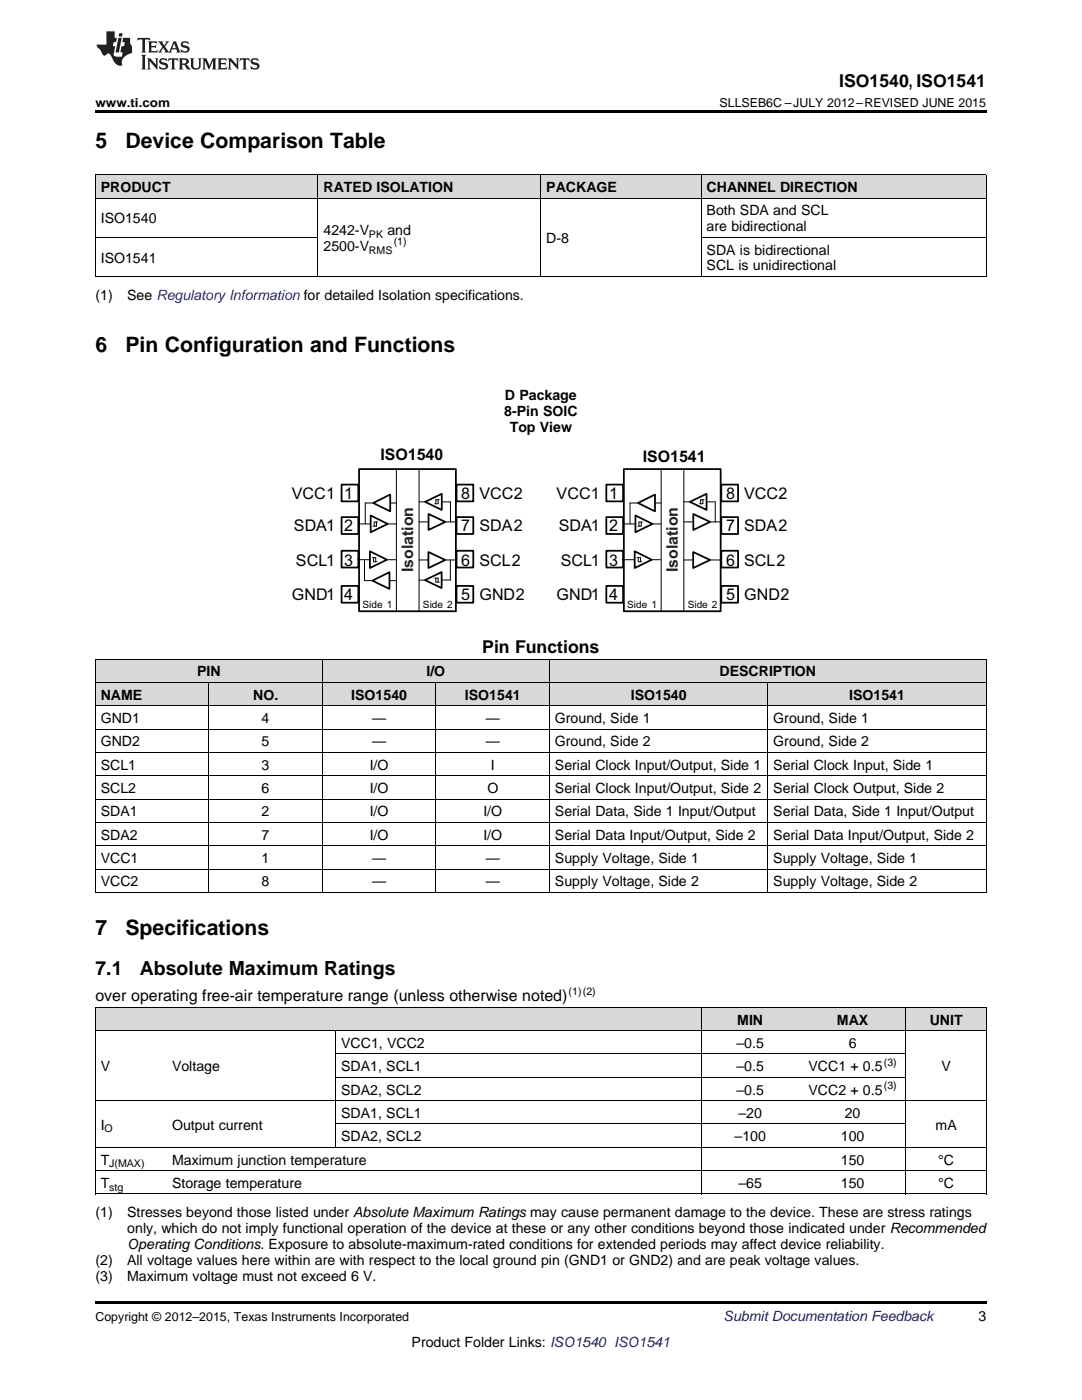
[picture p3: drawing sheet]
<svg xmlns="http://www.w3.org/2000/svg" width="216mm" height="279mm" viewBox="0 0 216 279" stroke-linecap="round" stroke-linejoin="round" font-family="sans-serif">
<defs><g id="words">
<g font-size="4.2">
<text x="19" y="29.6">5</text>
<text x="25" y="29.6">Device Comparison Table</text>
<text x="19" y="70.3">6</text>
<text x="25" y="70.3">Pin Configuration and Functions</text>
<text x="19" y="186.6">7</text>
<text x="25" y="186.6">Specifications</text>
</g>
<g font-size="3.9">
<text x="19" y="194.7">7.1</text>
<text x="27.9" y="194.7">Absolute Maximum Ratings</text>
</g>
<g font-size="3.5">
<text x="167.5" y="17.3">ISO1540, ISO1541</text>
<text x="96.2" y="130.3">Pin Functions</text>
</g>
<g font-size="3.2" fill="#010202">
<text x="75.9" y="91.8">ISO1540</text>
<text x="128.3" y="92.2">ISO1541</text>
<text x="58.2" y="99.6">VCC1</text>
<text x="68.7" y="99.6">1</text>
<text x="92" y="99.6">8</text>
<text x="95.7" y="99.6">VCC2</text>
<text x="111.1" y="99.6">VCC1</text>
<text x="121.5" y="99.6">1</text>
<text x="144.9" y="99.6">8</text>
<text x="148.5" y="99.6">VCC2</text>
<text x="58.6" y="106">SDA1</text>
<text x="68.7" y="106">2</text>
<text x="92" y="106">7</text>
<text x="95.7" y="106">SDA2</text>
<text x="111.5" y="106">SDA1</text>
<text x="121.5" y="106">2</text>
<text x="144.9" y="106">7</text>
<text x="148.5" y="106">SDA2</text>
<text x="59" y="112.9">SCL1</text>
<text x="68.7" y="112.9">3</text>
<text x="92" y="112.9">6</text>
<text x="95.7" y="112.9">SCL2</text>
<text x="111.9" y="112.9">SCL1</text>
<text x="121.5" y="112.9">3</text>
<text x="144.9" y="112.9">6</text>
<text x="148.5" y="112.9">SCL2</text>
<text x="58.2" y="119.7">GND1</text>
<text x="68.7" y="119.7">4</text>
<text x="92" y="119.7">5</text>
<text x="95.7" y="119.7">GND2</text>
<text x="111.1" y="119.7">GND1</text>
<text x="121.5" y="119.7">4</text>
<text x="144.9" y="119.7">5</text>
<text x="148.5" y="119.7">GND2</text>
</g>
<g font-size="3.2" fill="#231f20">
<text x="82.4" y="114.2" transform="rotate(-90 82.4 114.2)">Isolation</text>
<text x="135.3" y="114.2" transform="rotate(-90 135.3 114.2)">Isolation</text>
</g>
<text font-size="3.2" x="19" y="199.8">over operating free-air temperature range (unless otherwise noted)</text>
<g font-size="2.8">
<text x="20.1" y="38.3">PRODUCT</text>
<text x="64.6" y="38.3">RATED ISOLATION</text>
<text x="109" y="38.3">PACKAGE</text>
<text x="141" y="38.3">CHANNEL DIRECTION</text>
<text x="20.1" y="44.6">ISO1540</text>
<text x="64.6" y="46.9">4242-V</text>
<text x="77.3" y="46.9">and</text>
<text x="141" y="43">Both SDA and SCL</text>
<text x="141" y="46.1">are bidirectional</text>
<text x="20.1" y="52.4">ISO1541</text>
<text x="64.6" y="50.1">2500-V</text>
<text x="109" y="48.5">D-8</text>
<text x="141" y="50.8">SDA is bidirectional</text>
<text x="141" y="54">SCL is unidirectional</text>
<text x="19" y="59.8">(1)</text>
<text x="25.4" y="59.8">See Regulatory Information for detailed Isolation specifications.</text>
<text x="100.6" y="83">8-Pin SOIC</text>
<text x="100.8" y="79.9">D Package</text>
<text x="101.7" y="86.2">Top View</text>
<text x="39.3" y="135">PIN</text>
<text x="85.1" y="135">I/O</text>
<text x="143.6" y="135">DESCRIPTION</text>
<text x="20.1" y="139.6">NAME</text>
<text x="50.5" y="139.6">NO.</text>
<text x="70.1" y="139.6">ISO1540</text>
<text x="92.8" y="139.6">ISO1541</text>
<text x="125.9" y="139.6">ISO1540</text>
<text x="169.4" y="139.6">ISO1541</text>
<text x="20.1" y="144.3">GND1</text>
<text x="20.1" y="148.9">GND2</text>
<text x="52.2" y="144.3">4</text>
<text x="52.2" y="148.9">5</text>
<text x="74.3" y="144.3">—</text>
<text x="74.3" y="148.9">—</text>
<text x="96.9" y="144.3">—</text>
<text x="96.9" y="148.9">—</text>
<text x="110.7" y="144.3">Ground, Side 1</text>
<text x="110.7" y="148.9">Ground, Side 2</text>
<text x="154.3" y="144.3">Ground, Side 1</text>
<text x="154.3" y="148.9">Ground, Side 2</text>
<text x="20.1" y="153.6">SCL1</text>
<text x="52.2" y="153.6">3</text>
<text x="73.8" y="153.6">I/O</text>
<text x="98" y="153.6">I</text>
<text x="110.7" y="153.6">Serial Clock Input/Output, Side 1</text>
<text x="154.3" y="153.6">Serial Clock Input, Side 1</text>
<text x="20.1" y="158.3">SCL2</text>
<text x="52.2" y="158.3">6</text>
<text x="73.8" y="158.3">I/O</text>
<text x="97.3" y="158.3">O</text>
<text x="110.7" y="158.3">Serial Clock Input/Output, Side 2</text>
<text x="154.3" y="158.3">Serial Clock Output, Side 2</text>
<text x="20.1" y="162.9">SDA1</text>
<text x="20.1" y="167.6">SDA2</text>
<text x="52.2" y="162.9">2</text>
<text x="52.2" y="167.6">7</text>
<text x="73.8" y="162.9">I/O</text>
<text x="73.8" y="167.6">I/O</text>
<text x="96.4" y="162.9">I/O</text>
<text x="96.4" y="167.6">I/O</text>
<text x="110.7" y="162.9">Serial Data, Side 1 Input/Output</text>
<text x="110.7" y="167.6">Serial Data Input/Output, Side 2</text>
<text x="154.3" y="162.9">Serial Data, Side 1 Input/Output</text>
<text x="154.3" y="167.6">Serial Data Input/Output, Side 2</text>
<text x="20.1" y="172.2">VCC1</text>
<text x="52.2" y="172.2">1</text>
<text x="74.3" y="172.2">—</text>
<text x="96.9" y="172.2">—</text>
<text x="110.7" y="172.2">Supply Voltage, Side 1</text>
<text x="154.3" y="172.2">Supply Voltage, Side 1</text>
<text x="20.1" y="176.9">VCC2</text>
<text x="52.2" y="176.9">8</text>
<text x="74.3" y="176.9">—</text>
<text x="96.9" y="176.9">—</text>
<text x="110.7" y="176.9">Supply Voltage, Side 2</text>
<text x="154.3" y="176.9">Supply Voltage, Side 2</text>
<text x="68.1" y="209.1">VCC1, VCC2</text>
<text x="147" y="209.1">–0.5</text>
<text x="147.1" y="204.5">MIN</text>
<text x="167" y="204.5">MAX</text>
<text x="169.4" y="209.1">6</text>
<text x="185.5" y="204.5">UNIT</text>
<text x="20.1" y="213.8">V</text>
<text x="34.3" y="213.8">Voltage</text>
<text x="68.1" y="213.8">SDA1, SCL1</text>
<text x="147" y="213.8">–0.5</text>
<text x="161.3" y="213.8">VCC1 + 0.5</text>
<text x="187.9" y="213.8">V</text>
<text x="68.1" y="218.4">SDA2, SCL2</text>
<text x="147" y="218.4">–0.5</text>
<text x="161.3" y="218.4">VCC2 + 0.5</text>
<text x="20.1" y="225.4">I</text>
<text x="34.3" y="225.4">Output current</text>
<text x="68.1" y="223.1">SDA1, SCL1</text>
<text x="68.1" y="227.8">SDA2, SCL2</text>
<text x="146.6" y="227.8">–100</text>
<text x="147.4" y="223.1">–20</text>
<text x="167.8" y="227.8">100</text>
<text x="168.6" y="223.1">20</text>
<text x="186.7" y="225.4">mA</text>
<text x="20.1" y="232.4">T</text>
<text x="34.3" y="232.4">Maximum junction temperature</text>
<text x="167.8" y="232.4">150</text>
<text x="187.2" y="232.4">°C</text>
<text x="20.1" y="237.1">T</text>
<text x="34.3" y="237.1">Storage temperature</text>
<text x="147.4" y="237.1">–65</text>
<text x="167.8" y="237.1">150</text>
<text x="187.2" y="237.1">°C</text>
<text x="19" y="242.9">(1)</text>
<text x="25.4" y="242.9">Stresses beyond those listed under Absolute Maximum Ratings may cause permanent damage to the device. These are stress ratings</text>
<text x="25.4" y="246.1">only, which do not imply functional operation of the device at these or any other conditions beyond those indicated under Recommended</text>
<text x="25.4" y="249.3">Operating Conditions. Exposure to absolute-maximum-rated conditions for extended periods may affect device reliability.</text>
<text x="19" y="252.4">(2)</text>
<text x="19" y="255.6">(3)</text>
<text x="25.4" y="252.4">All voltage values here within are with respect to the local ground pin (GND1 or GND2) and are peak voltage values.</text>
<text x="25.4" y="255.6">Maximum voltage must not exceed 6 V.</text>
<text x="195.3" y="263.6">3</text>
<text x="82.1" y="268.9">Product Folder Links: ISO1540 ISO1541</text>
</g>
<text font-size="2.8" fill="#0000c8" x="144.4" y="263.6">Submit Documentation Feedback</text>
<g font-size="2.5">
<text x="19" y="21.4">www.ti.com</text>
<text x="143.6" y="21.4">SLLSEB6C –JULY 2012–REVISED JUNE 2015</text>
<text x="19" y="263.6">Copyright © 2012–2015, Texas Instruments Incorporated</text>
</g>
<g font-size="2.1">
<text x="73.6" y="47.4">PK</text>
<text x="73.6" y="50.6">RMS</text>
<text x="78.6" y="48.9">(1)</text>
<text x="113.5" y="198.5">(1)(2)</text>
<text x="176.4" y="212.7">(3)</text>
<text x="176.4" y="217.3">(3)</text>
<text x="20.9" y="226">O</text>
<text x="21.8" y="233">J(MAX)</text>
<text x="21.8" y="237.6">stg</text>
</g>
<g font-size="2" fill="#010202">
<text x="72.3" y="121.3">Side 1</text>
<text x="84.4" y="121.3">Side 2</text>
<text x="125.2" y="121.3">Side 1</text>
<text x="137.2" y="121.3">Side 2</text>
</g>
</g></defs>
<g fill="#d8d8d8">
<path d="M19 201.1h14.3v4.6h-14.3z"/>
<path d="M33.3 201.1h33.7v4.6h-33.7z"/>
<path d="M67 201.1h32.1v4.6h-32.1z"/>
<path d="M99.1 201.1h37.3v4.6h-37.3z"/>
<path d="M136.4 201.1h3.5v4.6h-3.5z"/>
<path d="M139.9 201.1h19.6v4.6h-19.6z"/>
<path d="M159.5 201.1h21.3v4.6h-21.3z"/>
<path d="M180.8 201.1h16v4.6h-16z"/>
<path d="M19 136.2h22.7v4.7h-22.7z"/>
<path d="M41.7 136.2h22.6v4.7h-22.6z"/>
<path d="M64.3 136.2h22.7v4.7h-22.7z"/>
<path d="M87 136.2h22.7v4.7h-22.7z"/>
<path d="M109.7 136.2h43.5v4.7h-43.5z"/>
<path d="M153.2 136.2h43.6v4.7h-43.6z"/>
<path d="M19 131.6h22.7v4.6h-22.7z"/>
<path d="M41.7 131.6h22.6v4.6h-22.6z"/>
<path d="M64.3 131.6h22.7v4.6h-22.7z"/>
<path d="M87 131.6h22.7v4.6h-22.7z"/>
<path d="M109.7 131.6h43.5v4.6h-43.5z"/>
<path d="M153.2 131.6h43.6v4.6h-43.6z"/>
<path d="M19 34.9h44.5v4.7h-44.5z"/>
<path d="M63.5 34.9h44.4v4.7h-44.4z"/>
<path d="M107.9 34.9h32v4.7h-32z"/>
<path d="M139.9 34.9h56.9v4.7h-56.9z"/>
</g>
<path d="M19 259.7h177.8v.5h-177.8z" fill="#000"/>
<g fill="none" stroke="#000" stroke-width=".2">
<path d="M19 136.2h177.8M19 131.5h177.8M19.1 131.6v46.6M41.6 136.2v42M64.3 131.6v46.6M87 136.2v42M109.6 131.6v46.6M153.2 136.2v42M196.8 131.6v46.6M19 159.5h177.8M19 154.8h177.8M19 150.2h177.8"/>
<path d="M19 145.5h177.8M19 140.8h177.8M19 178.1h177.8M19 173.4h177.8M19 168.8h177.8M19 164.1h177.8M19 219.7h177.8M19 205.7h177.8M19 201h177.8M19.1 201.1v37.2M67 205.7v23.3M67 215h113.8"/>
<path d="M67 210.3h113.8M139.9 201.1v37.2M180.8 201.1v37.2M196.8 201.1v37.2M19 238.3h177.8M19 233.6h177.8M19 229h177.8M67 224.3h113.8"/>
</g>
<path d="M121 96.7h3.3v3.4h-3.3zM124.5 93.6h19.3v28.4h-19.3zM143.9 96.7h3.4v3.4h-3.4zM121 103.2h3.3v3.4h-3.3zM121 109.9h3.3v3.4h-3.3zM121 116.9h3.3v3.4h-3.3zM143.9 103.2h3.4v3.4h-3.4zM143.9 109.9h3.4v3.4h-3.4zM143.9 116.9h3.4v3.4h-3.4z" fill="none" stroke="#010202" stroke-width=".35"/>
<path d="M131.9 93.7v28.2M136.5 93.7v28.2M124.3 104.6h7.6" fill="none" stroke="#010202" stroke-width=".2"/>
<path d="M126.8 102.9l3.4 1.7-3.4 1.6z" fill="#fff"/>
<path d="M126.8 102.9l3.4 1.7-3.4 1.6z" fill="none" stroke="#010202" stroke-width=".35"/>
<path d="M125.7 100.4h6.2" fill="none" stroke="#010202" stroke-width=".2"/>
<path d="M127.3 100.4l3.4-1.7v3.3z" fill="#fff"/>
<path d="M127.3 100.4l3.4-1.7v3.3z" fill="none" stroke="#010202" stroke-width=".35"/>
<path d="M125.7 100.4v4.2M128 104.2v.8h-.7M128.2 104.2h-.7v.8M136.5 111.8h7.4" fill="none" stroke="#010202" stroke-width=".2"/>
<path d="M138.3 110.2l3.4 1.6-3.4 1.6z" fill="#fff"/>
<path d="M138.3 110.2l3.4 1.6-3.4 1.6z" fill="none" stroke="#010202" stroke-width=".35"/>
<path d="M137.6 115.8l3.4-1.6v3.2z" fill="#fff"/>
<path d="M124.2 111.7h7.6" fill="none" stroke="#010202" stroke-width=".2"/>
<path d="M126.6 110l3.4 1.7-3.4 1.7z" fill="#fff"/>
<path d="M126.6 110l3.4 1.7-3.4 1.7z" fill="none" stroke="#010202" stroke-width=".35"/>
<path d="M127.1 115.9l3.4-1.7v3.3z" fill="#fff"/>
<path d="M127.1 111.3h.7v.8M127.3 111.3v.8h.7M136.5 104.2h7.4" fill="none" stroke="#010202" stroke-width=".2"/>
<path d="M138.3 102.6l3.4 1.6-3.4 1.6z" fill="#fff"/>
<path d="M138.3 102.6l3.4 1.6-3.4 1.6z" fill="none" stroke="#010202" stroke-width=".35"/>
<path d="M136.5 100.2h6.2" fill="none" stroke="#010202" stroke-width=".2"/>
<path d="M137.7 100.2l3.3-1.7v3.3z" fill="#fff"/>
<path d="M68.2 96.7h3.3v3.4h-3.3zM71.6 93.6h19.4v28.4h-19.4zM91.1 96.7h3.3v3.4h-3.3zM68.2 103.2h3.3v3.4h-3.3zM68.2 109.9h3.3v3.4h-3.3zM68.2 116.9h3.3v3.4h-3.3zM91.1 103.2h3.3v3.4h-3.3zM91.1 109.9h3.3v3.4h-3.3zM91.1 116.9h3.3v3.4h-3.3zM137.7 100.2l3.3-1.7v3.3z" fill="none" stroke="#010202" stroke-width=".35"/>
<path d="M79.1 93.7v28.2M83.6 93.7v28.2M140.3 99.7v.8h-.7M140.5 99.7h-.7v.8M71.5 104.6h7.6M142.7 100.2v4" fill="none" stroke="#010202" stroke-width=".2"/>
<path d="M74 102.9l3.4 1.7-3.4 1.6z" fill="#fff"/>
<path d="M74 102.9l3.4 1.7-3.4 1.6z" fill="none" stroke="#010202" stroke-width=".35"/>
<path d="M72.9 100.4h6.2" fill="none" stroke="#010202" stroke-width=".2"/>
<path d="M74.5 100.4l3.4-1.7v3.3z" fill="#fff"/>
<path d="M74.5 100.4l3.4-1.7v3.3z" fill="none" stroke="#010202" stroke-width=".35"/>
<path d="M72.9 100.4v4.2M75.1 104.2v.8h-.7M75.3 104.2h-.6v.8M83.6 111.8h7.5" fill="none" stroke="#010202" stroke-width=".2"/>
<path d="M85.5 110.2l3.4 1.6-3.4 1.6z" fill="#fff"/>
<path d="M85.5 110.2l3.4 1.6-3.4 1.6z" fill="none" stroke="#010202" stroke-width=".35"/>
<path d="M89.9 115.8h-6.3" fill="none" stroke="#010202" stroke-width=".2"/>
<path d="M84.8 115.8l3.3-1.6v3.2z" fill="#fff"/>
<path d="M84.8 115.8l3.3-1.6v3.2z" fill="none" stroke="#010202" stroke-width=".35"/>
<path d="M71.3 111.7h7.6M86.7 115.4h.7v.8M87 115.4v.8h.6M89.9 111.8v4" fill="none" stroke="#010202" stroke-width=".2"/>
<path d="M73.8 110l3.4 1.7-3.4 1.7z" fill="#fff"/>
<path d="M73.8 110l3.4 1.7-3.4 1.7z" fill="none" stroke="#010202" stroke-width=".35"/>
<path d="M72.7 115.9h6.2" fill="none" stroke="#010202" stroke-width=".2"/>
<path d="M74.3 115.9l3.4-1.7v3.3z" fill="#fff"/>
<path d="M74.3 115.9l3.4-1.7v3.3z" fill="none" stroke="#010202" stroke-width=".35"/>
<path d="M72.7 111.7v4.2M74.3 111.3h.7v.8M74.5 111.3v.8h.7M83.6 104.2h7.5" fill="none" stroke="#010202" stroke-width=".2"/>
<path d="M85.5 102.6l3.4 1.6-3.4 1.6z" fill="#fff"/>
<path d="M85.5 102.6l3.4 1.6-3.4 1.6z" fill="none" stroke="#010202" stroke-width=".35"/>
<path d="M83.6 100.2h6.3" fill="none" stroke="#010202" stroke-width=".2"/>
<path d="M84.8 100.2l3.3-1.7v3.3z" fill="#fff"/>
<path d="M84.8 100.2l3.3-1.7v3.3z" fill="none" stroke="#010202" stroke-width=".35"/>
<path d="M87.4 99.7v.8h-.7M87.6 99.7h-.6v.8M89.9 100.2v4" fill="none" stroke="#010202" stroke-width=".2"/>
<path d="M19 22h177.8v.5h-177.8zM19 55.2h.2zM107.8 55.2h.1zM139.8 55.2h.1zM196.7 55.2h.1z" fill="#000"/>
<path d="M19 34.9h177.8v20.3M19 39.5h177.8M19.1 34.9v20.3M63.4 34.9v20.3M107.9 34.9v20.3M139.9 34.9v20.3M19 55.2h177.8M19 47.4h44.5M139.9 47.4h56.9" fill="none" stroke="#000" stroke-width=".2"/>
<g fill="#231f20">
<path d="M27.5 7.6l-.1 .5 .4-.2h.6v.1v2.1l-.2 .4h1l-.3-.4v-2.1l.1-.1h.5l.5 .2-.2-.5zM29.5 8.3l.2 .3v1.5l-.2 .4h1.8l.2-.6a1.04 1.04 0 0 1-1.3 .2v-.7h.6l.3 .2v-.6l-.3 .2h-.6v-.6l.8-.1 .4 .3-.2-.5zM31.5 8.3l.9 1.1-.9 1.1h.8l-.2-.2 .5-.7 .4 .7-.2 .2h1.5l-.1-.2 .1-.4h.9l.1 .4-.2 .2h1l-.3-.3-.7-1.9h-.5l-.9 2-.8-1 .9-1h-.8l.1 .3-.3 .5-.4-.6 .2-.2zM34.7 8.6l.4 1h-.7zM36.3 8.4a.63 .63 0 0 0-.2 .7 .63 .63 0 0 0 .6 .4l.6 .2 .1 .2a.75 .75 0 0 1-.7 .4 .75 .75 0 0 1-.6-.5l.1 .7 .1-.1a1.11 1.11 0 0 0 1.5-.6 1.13 1.13 0 0 0-1.2-.8l-.1-.4a1.04 1.04 0 0 1 1.2 .2l-.2-.5-.1 .1-.5-.2zM28.2 10.9l.2 .4v2.2l-.2 .4h1l-.3-.4v-2.2l.3-.4zM29.3 11.6l.3 .4v1.5l-.3 .4h.8l-.2-.4v-1.3l1.5 1.7v-1.9l.2-.4h-.7l.2 .4v.9l-1.1-1.3zM32 11.8a.62 .62 0 0 0-.2 .7 .62 .62 0 0 0 .6 .4l.6 .1 .1 .3a.76 .76 0 0 1-.7 .3 .76 .76 0 0 1-.6-.4l.1 .7 .1-.1a1.11 1.11 0 0 0 1.5-.6 1.13 1.13 0 0 0-1.2-.8l-.1-.4a1.04 1.04 0 0 1 1.2 .2l-.2-.6-.1 .1-.5-.1zM33.7 11.6l-.2 .6a.61 .61 0 0 1 .8-.3v1.6l-.2 .4h.9l-.2-.4v-1.6a.63 .63 0 0 1 .8 .3l-.2-.6zM35.6 11.6l.3 .4v1.5l-.3 .4h1l-.2-.2v-.8l.5 .2a.76 .76 0 0 0 1.2 .7l-1-1a.58 .58 0 0 0 .6-.5 .58 .58 0 0 0-.5-.6zM36.4 11.9h.1a.45 .45 0 0 1 .5 .1 .45 .45 0 0 1 .1 .5l-.7 .2zM37.9 11.6l.2 .2a2.17 2.17 0 0 0 .3 1.9 .99 .99 0 0 0 1.6-.6v-1.1l.2-.4h-.7l.2 .2a1.92 1.92 0 0 1-.2 1.8 .6 .6 0 0 1-.9-.5v-1.1l.2-.4zM40.4 11.6l.2 .4v1.5l-.2 .4h.7l-.2-.4v-1.4l.8 1.8 .8-1.8v1.4l-.2 .4h.9l-.2-.4v-1.5l.2-.4h-.8l-.6 1.5-.6-1.5zM43.4 11.6l.2 .4v1.5l-.2 .4h1.8l.2-.6a1.04 1.04 0 0 1-1.3 .1v-.6h.5l.4 .2v-.6l-.4 .2h-.5v-.7h.8l.3 .3-.1-.6zM45.5 11.6l.2 .4v1.5l-.2 .4h.7l-.2-.4v-1.3l1.5 1.7v-1.9l.2-.4h-.7l.2 .4v.9l-1.1-1.3zM47.9 11.6l-.1 .6a.61 .61 0 0 1 .8-.3v1.6l-.3 .4h1l-.3-.4 .1-1.6a.63 .63 0 0 1 .7 .3l-.1-.6zM50.2 11.8a.62 .62 0 0 0-.2 .7 .62 .62 0 0 0 .6 .4l.6 .1 .2 .3a.76 .76 0 0 1-.8 .3 .76 .76 0 0 1-.6-.4l.1 .7 .2-.1a1.11 1.11 0 0 0 1.5-.6 1.13 1.13 0 0 0-1.3-.8l-.1-.4a1.04 1.04 0 0 1 1.2 .2l-.1-.6-.2 .1-.5-.1z"/>
<path d="M21.2 6.3v2.6h-1.9l.1 .4 .7 .9a.91 .91 0 0 0 1 .8 .56 .56 0 0 1 .5-.3 .56 .56 0 0 1 .5 .3l.4 .8a1.53 1.53 0 0 0 1.9 1.2 1.54 1.54 0 0 1 1-2.1l.9-.3v-1.4a1.52 1.52 0 0 1-.3-1.6h-1.4l-.2 .8h.5l-.2 .8h-.4l-.2 1v.2l.4 .1-.2 .8a1.93 1.93 0 0 1-1.6-.3l.3-1.8h-.5l.2-.8h.4l.2-.8h-.4v-1.3zM23.6 7.6l-.6 2.9h.7l.6-2.9zM23.8 6.6l-.1 .7h.6l.2-.7z"/>
</g>
<use href="#words"/>
</svg>
